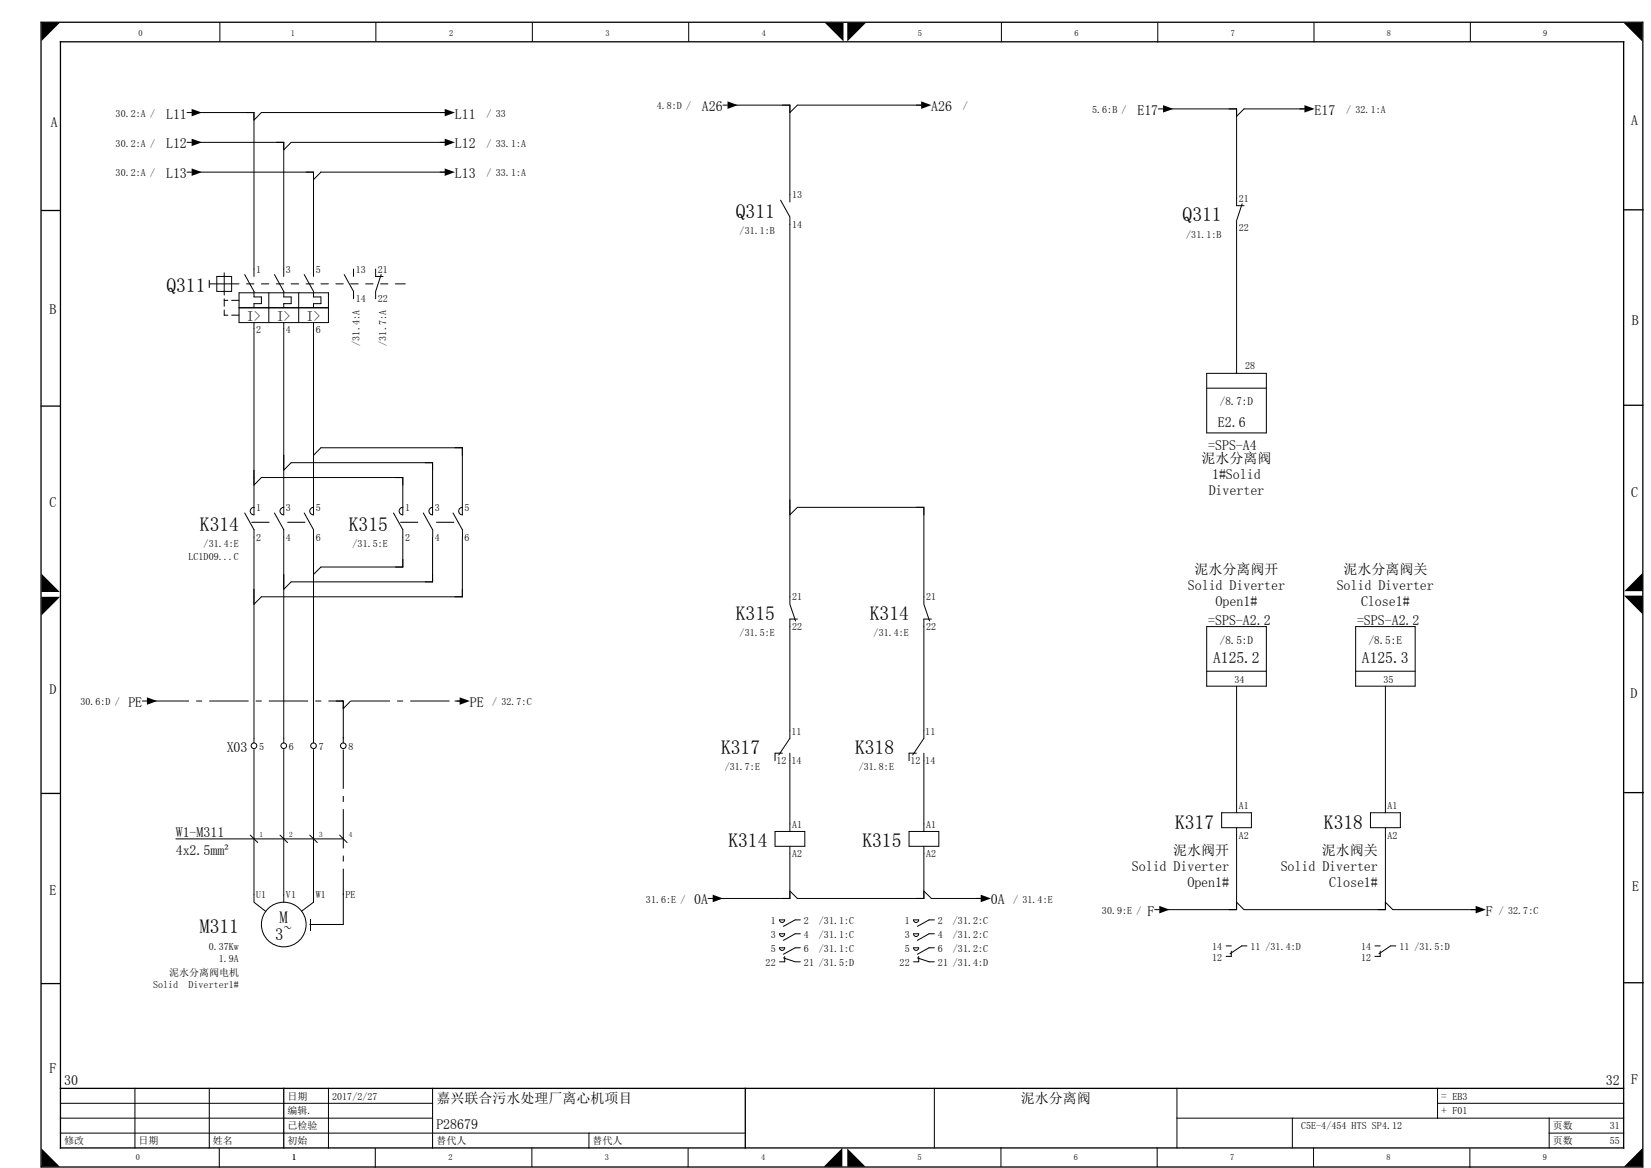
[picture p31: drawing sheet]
<svg xmlns="http://www.w3.org/2000/svg" width="297mm" height="210mm" viewBox="0 0 297 210" stroke-linecap="round" stroke-linejoin="round" font-family="sans-serif">
<defs><g id="words">
<g font-size="3.5">
<text x="132.4" y="39.2">Q311</text>
<text x="212.8" y="39.8">Q311</text>
<text x="29.9" y="52.5">Q311</text>
<text x="36" y="95.4">K314</text>
<text x="62.8" y="95.4">K315</text>
<text x="132.4" y="111.5">K315</text>
<text x="156.5" y="111.5">K314</text>
<text x="129.7" y="135.6">K317</text>
<text x="153.8" y="135.6">K318</text>
<text x="211.4" y="149">K317</text>
<text x="238.2" y="149">K318</text>
<text x="131.1" y="152.3">K314</text>
<text x="155.2" y="152.3">K315</text>
<text x="36" y="167.7">M311</text>
</g>
<g font-size="3">
<text x="50.3" y="166">M</text>
<text x="49.5" y="169">3~</text>
</g>
<g font-size="2.8">
<text x="218.3" y="119.2">A125.2</text>
<text x="245" y="119.2">A125.3</text>
</g>
<g font-size="2.5">
<text x="9.1" y="22.8">A</text>
<text x="29.9" y="21.3">L11</text>
<text x="81.8" y="21.3">L11</text>
<text x="126.3" y="20">A26</text>
<text x="167.6" y="20">A26</text>
<text x="204.6" y="20.6">E17</text>
<text x="236.5" y="20.6">E17</text>
<text x="293.5" y="22.5">A</text>
<text x="29.9" y="26.7">L12</text>
<text x="81.8" y="26.7">L12</text>
<text x="29.9" y="32">L13</text>
<text x="81.8" y="32">L13</text>
<text x="8.9" y="56.4">B</text>
<text x="44.4" y="57.7">I&gt;</text>
<text x="49.8" y="57.7">I&gt;</text>
<text x="55.1" y="57.7">I&gt;</text>
<text x="293.6" y="58.4">B</text>
<text x="219.1" y="76.8">E2.6</text>
<text x="216.2" y="83.3">泥水分离阀</text>
<text x="217.4" y="80.8">=SPS-A4</text>
<text x="217.5" y="89">Diverter</text>
<text x="218.1" y="86.2">1#Solid</text>
<text x="293.5" y="89.4">C</text>
<text x="8.9" y="91.2">C</text>
<text x="213.7" y="106.1">Solid Diverter</text>
<text x="214.9" y="103.2">泥水分离阀开</text>
<text x="240.5" y="106.1">Solid Diverter</text>
<text x="241.7" y="103.2">泥水分离阀关</text>
<text x="217.4" y="112.3">=SPS-A2.2</text>
<text x="218.7" y="108.9">Open1#</text>
<text x="244.2" y="112.3">=SPS-A2.2</text>
<text x="244.9" y="108.9">Close1#</text>
<text x="8.9" y="124.7">D</text>
<text x="293.3" y="125.5">D</text>
<text x="23.1" y="127.1">PE</text>
<text x="84.5" y="127.1">PE</text>
<text x="40.8" y="135.1">X03</text>
<text x="31.6" y="150.5">W1-M311</text>
<text x="31.6" y="153.8">4x2.5mm²</text>
<text x="211" y="153.7">泥水阀开</text>
<text x="237.8" y="153.7">泥水阀关</text>
<text x="8.9" y="160.8">E</text>
<text x="203.6" y="156.6">Solid Diverter</text>
<text x="213.6" y="159.4">Open1#</text>
<text x="230.4" y="156.6">Solid Diverter</text>
<text x="239.2" y="159.4">Close1#</text>
<text x="293.6" y="160.2">E</text>
<text x="124.9" y="162.6">0A</text>
<text x="178.3" y="162.6">0A</text>
<text x="206.5" y="164.6">F</text>
<text x="267.3" y="164.6">F</text>
<text x="8.9" y="193">F</text>
<text x="11.5" y="195">30</text>
<text x="288.9" y="195">32</text>
<text x="293.5" y="194.8">F</text>
<text x="78.5" y="203">P28679</text>
<text x="78.5" y="198.3">嘉兴联合污水处理厂离心机项目</text>
<text x="183.7" y="198.3">泥水分离阀</text>
</g>
<g font-size="2">
<text x="219.5" y="72.9">/8.7:D</text>
<text x="219.5" y="115.7">/8.5:D</text>
<text x="246.2" y="115.7">/8.5:E</text>
<text x="259.3" y="197.7">= EB3</text>
<text x="259.3" y="200.3">+ F01</text>
</g>
<g font-size="1.8">
<text x="20.8" y="21">30.2:A /</text>
<text x="87.5" y="21">/ 33</text>
<text x="118.1" y="19.7">4.8:D /</text>
<text x="173.2" y="19.7">/</text>
<text x="196.5" y="20.3">5.6:B /</text>
<text x="242.2" y="20.3">/ 32.1:A</text>
<text x="20.8" y="26.4">30.2:A /</text>
<text x="87.5" y="26.4">/ 33.1:A</text>
<text x="20.8" y="31.7">30.2:A /</text>
<text x="87.5" y="31.7">/ 33.1:A</text>
<text x="142.5" y="35.6">13</text>
<text x="142.5" y="40.9">14</text>
<text x="222.9" y="36.3">21</text>
<text x="222.9" y="41.6">22</text>
<text x="133.1" y="42.1">/31.1:B</text>
<text x="213.4" y="42.8">/31.1:B</text>
<text x="46.1" y="49">1</text>
<text x="51.5" y="49">3</text>
<text x="56.8" y="49">5</text>
<text x="64" y="49">13</text>
<text x="68" y="49">21</text>
<text x="46.1" y="59.9">2</text>
<text x="51.5" y="59.9">4</text>
<text x="56.8" y="59.9">6</text>
<text x="64" y="54.3">14</text>
<text x="68" y="54.3">22</text>
<text x="64.7" y="62.1" transform="rotate(-90 64.7 62.1)">/31.4:A</text>
<text x="69.5" y="62.1" transform="rotate(-90 69.5 62.1)">/31.7:A</text>
<text x="224" y="66.3">28</text>
<text x="46.1" y="91.9">1</text>
<text x="51.5" y="91.9">3</text>
<text x="56.8" y="91.9">5</text>
<text x="72.9" y="91.9">1</text>
<text x="78.2" y="91.9">3</text>
<text x="83.6" y="91.9">5</text>
<text x="33.9" y="100.7">LC1D09...C</text>
<text x="36.6" y="98.3">/31.4:E</text>
<text x="46.1" y="97.2">2</text>
<text x="51.5" y="97.2">4</text>
<text x="56.8" y="97.2">6</text>
<text x="63.4" y="98.3">/31.5:E</text>
<text x="72.9" y="97.2">2</text>
<text x="78.2" y="97.2">4</text>
<text x="83.6" y="97.2">6</text>
<text x="142.5" y="107.9">21</text>
<text x="166.6" y="107.9">21</text>
<text x="142.5" y="113.2">22</text>
<text x="166.6" y="113.2">22</text>
<text x="133.1" y="114.4">/31.5:E</text>
<text x="157.2" y="114.4">/31.4:E</text>
<text x="222.1" y="122.8">34</text>
<text x="248.9" y="122.8">35</text>
<text x="14.5" y="126.8">30.6:D /</text>
<text x="88.5" y="126.8">/ 32.7:C</text>
<text x="46.6" y="134.8">5</text>
<text x="52" y="134.8">6</text>
<text x="57.3" y="134.8">7</text>
<text x="62.7" y="134.8">8</text>
<text x="139.7" y="137.4">12</text>
<text x="142.4" y="132.1">11</text>
<text x="142.4" y="137.4">14</text>
<text x="163.8" y="137.4">12</text>
<text x="166.5" y="132.1">11</text>
<text x="166.5" y="137.4">14</text>
<text x="130.4" y="138.5">/31.7:E</text>
<text x="154.5" y="138.5">/31.8:E</text>
<text x="142.5" y="148.8">A1</text>
<text x="166.6" y="148.8">A1</text>
<text x="222.9" y="145.5">A1</text>
<text x="249.6" y="145.5">A1</text>
<text x="142.5" y="154.1">A2</text>
<text x="166.6" y="154.1">A2</text>
<text x="222.9" y="150.7">A2</text>
<text x="249.6" y="150.7">A2</text>
<text x="46.1" y="161.5">U1</text>
<text x="51.5" y="161.5">V1</text>
<text x="56.8" y="161.5">W1</text>
<text x="62.2" y="161.5">PE</text>
<text x="116.2" y="162.3">31.6:E /</text>
<text x="138.7" y="166.1">1</text>
<text x="144.6" y="166.1">2</text>
<text x="147.3" y="166.1">/31.1:C</text>
<text x="162.8" y="166.1">1</text>
<text x="168.8" y="166.1">2</text>
<text x="171.4" y="166.1">/31.2:C</text>
<text x="182.3" y="162.3">/ 31.4:E</text>
<text x="198.3" y="164.3">30.9:E /</text>
<text x="269.7" y="164.3">/ 32.7:C</text>
<text x="37.5" y="170.8">0.37Kw</text>
<text x="39.4" y="172.9">1.9A</text>
<text x="137.7" y="173.7">22</text>
<text x="138.7" y="168.7">3</text>
<text x="138.7" y="171.2">5</text>
<text x="144.6" y="168.7">4</text>
<text x="144.6" y="171.2">6</text>
<text x="144.6" y="173.7">21 /31.5:D</text>
<text x="147.3" y="168.7">/31.1:C</text>
<text x="147.3" y="171.2">/31.1:C</text>
<text x="161.9" y="173.7">22</text>
<text x="162.8" y="168.7">3</text>
<text x="162.8" y="171.2">5</text>
<text x="168.8" y="168.7">4</text>
<text x="168.8" y="171.2">6</text>
<text x="168.8" y="173.7">21 /31.4:D</text>
<text x="171.4" y="168.7">/31.2:C</text>
<text x="171.4" y="171.2">/31.2:C</text>
<text x="218.1" y="172.7">12</text>
<text x="218.1" y="170.8">14</text>
<text x="225" y="170.8">11 /31.4:D</text>
<text x="244.9" y="172.7">12</text>
<text x="244.9" y="170.8">14</text>
<text x="251.8" y="170.8">11 /31.5:D</text>
<text x="27.5" y="177.5">Solid</text>
<text x="30.4" y="175.5">泥水分离阀电机</text>
<text x="33.9" y="177.5">Diverter1#</text>
<text x="51.7" y="197.7">日期</text>
<text x="59.8" y="197.7">2017/2/27</text>
<text x="51.7" y="200.3">编辑.</text>
<text x="51.7" y="203">已检验</text>
<text x="234.1" y="203">C5E-4/454 HTS SP4.12</text>
<text x="279.4" y="203">页数</text>
<text x="289.6" y="203">31</text>
<text x="11.5" y="205.7">修改</text>
<text x="24.9" y="205.7">日期</text>
<text x="38.3" y="205.7">姓名</text>
<text x="51.7" y="205.7">初始</text>
<text x="78.5" y="205.7">替代人</text>
<text x="106.6" y="205.7">替代人</text>
<text x="279.4" y="205.7">页数</text>
<text x="289.6" y="205.7">55</text>
</g>
<g font-size="1.5">
<text x="24.9" y="6.5">0</text>
<text x="52.3" y="6.4">1</text>
<text x="80.8" y="6.4">2</text>
<text x="108.9" y="6.4">3</text>
<text x="137.1" y="6.4">4</text>
<text x="165.2" y="6.4">5</text>
<text x="193.3" y="6.4">6</text>
<text x="221.4" y="6.4">7</text>
<text x="249.5" y="6.4">8</text>
<text x="277.7" y="6.4">9</text>
<text x="24.5" y="208.6">0</text>
<text x="52.6" y="208.6">1</text>
<text x="80.7" y="208.6">2</text>
<text x="108.8" y="208.6">3</text>
<text x="136.9" y="208.6">4</text>
<text x="165.1" y="208.6">5</text>
<text x="193.2" y="208.6">6</text>
<text x="221.3" y="208.6">7</text>
<text x="249.4" y="208.6">8</text>
<text x="277.6" y="208.6">9</text>
</g>
<g font-size="1.3">
<text x="46.7" y="150.5">1</text>
<text x="52" y="150.5">2</text>
<text x="57.4" y="150.5">3</text>
<text x="62.8" y="150.5">4</text>
</g>
</g></defs>
<g fill="none" stroke="#000" stroke-width=".18">
<path d="M39.6 4v3.4M67.6 4v3.4M95.8 4.1v3.3M123.9 4.1v3.3M130.1 18.9h.8M131.4 18.9h10.7v17.4M166.2 18.9h-22.7l-1.4 1.3v-1.3h-1.3M180.2 4.1v3.4M208.3 4.2v3.4M208.4 19.6h.9M209.8 19.6h12.7v17.4h1.3M235.2 19.6h-11.4l-1.3 1.3v-1.3h-1.4"/>
<path d="M236.4 4.1v3.4M264.5 4.1v3.3M33.7 20.2h.8M33.7 25.6h.8M33.7 30.9h.8M35 30.9h21.4v18.8M35 25.6h16.1v24.1M35 20.2h10.7v29.5M80.5 30.9h-22.8l-1.3 1.4v-1.4h-1.3M80.5 25.6h-28.1l-1.3 1.3v-1.3h-1.4M80.5 20.2h-33.5l-1.3 1.4v-1.4h-1.3M140.4 36l1.7 3v69.6l1 3"/>
<path d="M223.5 36.6l-1 3.1v27.4M37.7 50.4v1.3M37.7 51h5.3M39 49.7h2.7v2.7h-2.7zM40.3 55.7v1h.7M40.3 53.7v1.4M40.3 54h.7M40.3 49v4M41.7 54h1.3M41.7 56.7h1.3M43 52.6h16.1v5.4h-16.1zM43 55.3h16.1"/>
<path d="M44 49.4l1.7 3v1h1.3v1.2h-1.3v.7M44.4 51h1.3M45.7 58v34.6a.68 .68 0 0 1-.7-.7 .68 .68 0 0 1 .7-.7M47 51h1.4M48.4 52.6v5.4M49.4 49.4l1.7 3v1h1.3v1.2h-1.3v.7M49.7 51h1.4M51.1 58v34.6a.68 .68 0 0 1-.7-.7 .68 .68 0 0 1 .7-.7M52.4 51h1.3M53.7 52.6v5.4M54.7 49.4l1.7 3v1h1.3v1.2h-1.3v.7M55.1 51h1.3"/>
<path d="M56.4 58v34.6a.68 .68 0 0 1-.7-.7 .68 .68 0 0 1 .7-.7M57.7 51h1.4M60.4 51h1.4M61.9 49.4l1.7 3v1.3M63.1 51h1.3M63.6 48.4v1.3M65.8 51h1.3M67.6 48.4v1.3h1.3M68.5 51h1.3M68.6 49.4l-1 3v1.3M71.1 51h1.8M217.1 67.1h10.7v10.7h-10.7z"/>
<path d="M217.1 69.8h10.7M44 92.2l1.7 3v38.4M45.7 87.2l1.3-1.3h25.5v6.7a.68 .68 0 0 1-.7-.7 .68 .68 0 0 1 .7-.7M49.4 92.2l1.7 3v38.4M51.1 84.5l1.3-1.3h25.4v9.4a.68 .68 0 0 1-.6-.7 .68 .68 0 0 1 .6-.7M54.7 92.2l1.7 3v38.4M56.4 81.9l1.3-1.4h25.5v12.1a.68 .68 0 0 1-.7-.7 .68 .68 0 0 1 .7-.7M70.8 92.2l1.7 3v6.7h-14.8l-1.3 1.4M71.1 85.9h1.4v1.3M76.2 92.2l1.6 3M76.5 83.2h1.3v1.3M77.8 96.6v8h-25.4l-1.3 1.3"/>
<path d="M77.8 95.2v1.4M81.5 92.2l1.7 3M81.8 80.5h1.4v1.4M83.2 96.6v10.7h-36.2l-1.3 1.3M83.2 95.2v1.4M142.1 92.6l1.4-1.4h22.7v17.4l1 3M164.9 91.2h1.3v1.4M143.5 111.3h-1.4v21.4l-2 3M167.6 111.3h-1.4v21.4l-2 3M217.1 112.6h10.7v10.8h-10.7zM243.9 112.6h10.7v10.8h-10.7zM25.6 126h.8"/>
<path d="M45.7 134.7v27.5l2.1 1.7M51.1 134.7v27.5M56.4 134.7v27.5l-2.1 1.6M61.8 132.7v.9M81.8 126h.9M140.8 135.4h-1.4v1.4M142.1 135.4v14.1M164.9 135.4h-1.3v1.4M166.2 135.4v14.1M217.1 120.7h10.7M222.5 123.4v22.7M243.9 120.7h10.7"/>
<path d="M249.3 123.4v22.7M31.6 150.8h30.2M45 150.1l1.4 1.4M50.4 150.1l1.3 1.4M55.7 150.1l1.4 1.4M61.1 150.1l1.3 1.4M139.4 149.5h5.4v2.6h-5.4zM142.1 152.1v9.4h-13.4M163.6 149.5h5.3v2.6h-5.3zM166.2 152.1v9.4h-22.7l-1.4-1.3M219.8 146.1h5.3v2.7h-5.3zM222.5 148.8v14.7h-13.4"/>
<path d="M246.6 146.1h5.3v2.7h-5.3zM249.3 148.8v14.7h-25.5l-1.3-1.3M55.8 165.2v2M61.8 160.8v5.4h-6.1M127.4 161.5h.8M140.2 165.4h1a.47 .47 0 0 1-.5 .4 .47 .47 0 0 1-.5-.4zM140.2 167.9h1a.47 .47 0 0 1-.5 .5 .47 .47 0 0 1-.5-.5zM140.2 170.4h1a.47 .47 0 0 1-.5 .5 .47 .47 0 0 1-.5-.5zM140.9 172.2l2.2 .7h.9M141.2 172v.9h-1M144 165.4h-.9l-2.2 1.1M144 167.9h-.9l-2.2 1.2"/>
<path d="M144 170.4h-.9l-2.2 1.2M164.4 165.4h.9a.47 .47 0 0 1-.5 .4 .47 .47 0 0 1-.4-.4zM164.4 167.9h.9a.47 .47 0 0 1-.5 .5 .47 .47 0 0 1-.4-.5zM164.4 170.4h.9a.47 .47 0 0 1-.5 .5 .47 .47 0 0 1-.4-.5zM165.1 172.2l2.1 .7M165.3 172v.9h-.9M166.2 160.2l1.4 1.3h9.3M167.1 172.9h1M168.1 165.4h-1l-2 1.1M168.1 167.9h-1l-2 1.2M168.1 170.4h-1l-2 1.2M207.7 163.5h.9"/>
<path d="M220.6 170.1h.9M221.5 171v.9h-.9M224.3 170.1h-.9l-2.1 1.4M247.4 170.1h.9M248.3 171v.9h-.9M249.3 162.2l1.3 1.3h15.4M251.1 170.1h-.9l-2.1 1.4M10.9 198.4h66.9M24.3 195.7v10.7M37.7 195.7v10.7M59.1 195.7v10.7M77.8 195.7v10.7"/>
<path d="M168.1 195.7v10.7M211.7 195.7v10.7M258.6 198.4h33.5M258.6 195.7v5.3M10.9 203.7h123.2M10.9 201h66.9M39.5 206.5v3.3M67.5 206.5v3.3M95.7 206.4v3.3M106 203.7v2.7M123.8 206.4v3.4M180.1 206.3v3.4"/>
<path d="M208.2 206.4v3.3M211.7 201h80.4M232.5 201v5.4M236.3 206.4v3.3M264.5 206.5v3.3M278.7 203.7h13.4M278.7 201v5.4"/>
<circle cx="45.7" cy="134.1" r=".51"/>
<circle cx="51.1" cy="134.1" r=".51"/>
<circle cx="56.4" cy="134.1" r=".51"/>
<circle cx="61.8" cy="134.1" r=".51"/>
<circle cx="51.1" cy="166.2" r="4"/>
</g>
<g fill="none" stroke="#000" stroke-width=".23">
<path d="M7.4 4h288.2v205.8h-288.2zM10.9 7.5h281.2v198.9h-281.2zM7.5 37.8h3.3M292.3 37.7h3.3M7.4 73h3.3M292.3 72.9h3.3M7.5 142.6h3.3M292.3 142.5h3.3M7.5 176.8h3.3M292.3 176.7h3.3M10.9 195.7h281.2M51.1 195.7v10.7"/>
<path d="M134.1 195.7v10.7"/>
</g>
<g fill="#000">
<path d="M7.5 4h3.3l-3.3 3.4zM34.5 19.6l1.8 .6-1.8 .7zM80 19.6l1.8 .6-1.8 .7zM130.9 18.2l1.8 .7-1.8 .7zM148.4 4.1h3.4v3.4zM152.4 4.1h3.4l-3.4 3.4zM165.7 18.2l1.9 .7-1.9 .7zM209.3 18.9l1.8 .7-1.8 .6zM234.7 18.9l1.8 .7-1.8 .6zM292.1 4.1h3.4v3.4zM34.5 24.9l1.8 .7-1.8 .7zM34.5 30.3l1.8 .6-1.8 .7z"/>
<path d="M80 24.9l1.8 .7-1.8 .7zM80 30.3l1.8 .6-1.8 .7zM55.6 93.8l.2 .1-.2 .1zM82.4 93.8l.2 .1-.2 .1zM7.5 103.1l3.2 3.3h-3.2zM7.5 107.3h3.3l-3.3 3.3zM295.5 103v3.3h-3.3zM292.2 107.1h3.3v3.3zM26.4 125.4l1.9 .6-1.9 .7zM61.5 125.9h.3v.2h-.3zM61.7 132.5h.1v.3l-.1-.1zM61.7 127.1h.1v.4z"/>
<path d="M61.7 127.3l.2-.2 .1 .2-.2 .2zM82.7 125.4l1.8 .6-1.8 .7zM82.9 125.9h.3v.2h-.3zM61.7 160.6h.1v.3l-.1-.1zM128.2 160.8l1.9 .7-1.9 .7zM176.4 160.8l1.9 .7-1.9 .7zM208.6 162.9l1.8 .6-1.8 .7zM265.5 162.9l1.8 .6-1.8 .7zM7.5 206.5l3.2 3.2h-3.2zM151.6 206.4v3.3h-3.4zM152.4 206.5l3.3 3.2h-3.3zM295.5 206.4v3.3h-3.3z"/>
</g>
<path d="M26.9 126h34.9M60.4 126h1.4M61.8 126v6.7M61.8 134.7v26.1M61.8 126v1.4M63.1 126h20.1M63.1 126l-1.3 1.4" fill="none" stroke="#000" stroke-width=".18" stroke-dasharray="7.1 1.3 1.1 1.3" stroke-linecap="butt"/>
<path d="M45.2 93.9h10.5M72 93.9h10.5" fill="none" stroke="#000" stroke-width=".18" stroke-dasharray="3.2 3.2" stroke-linecap="butt"/>
<use href="#words"/>
</svg>
